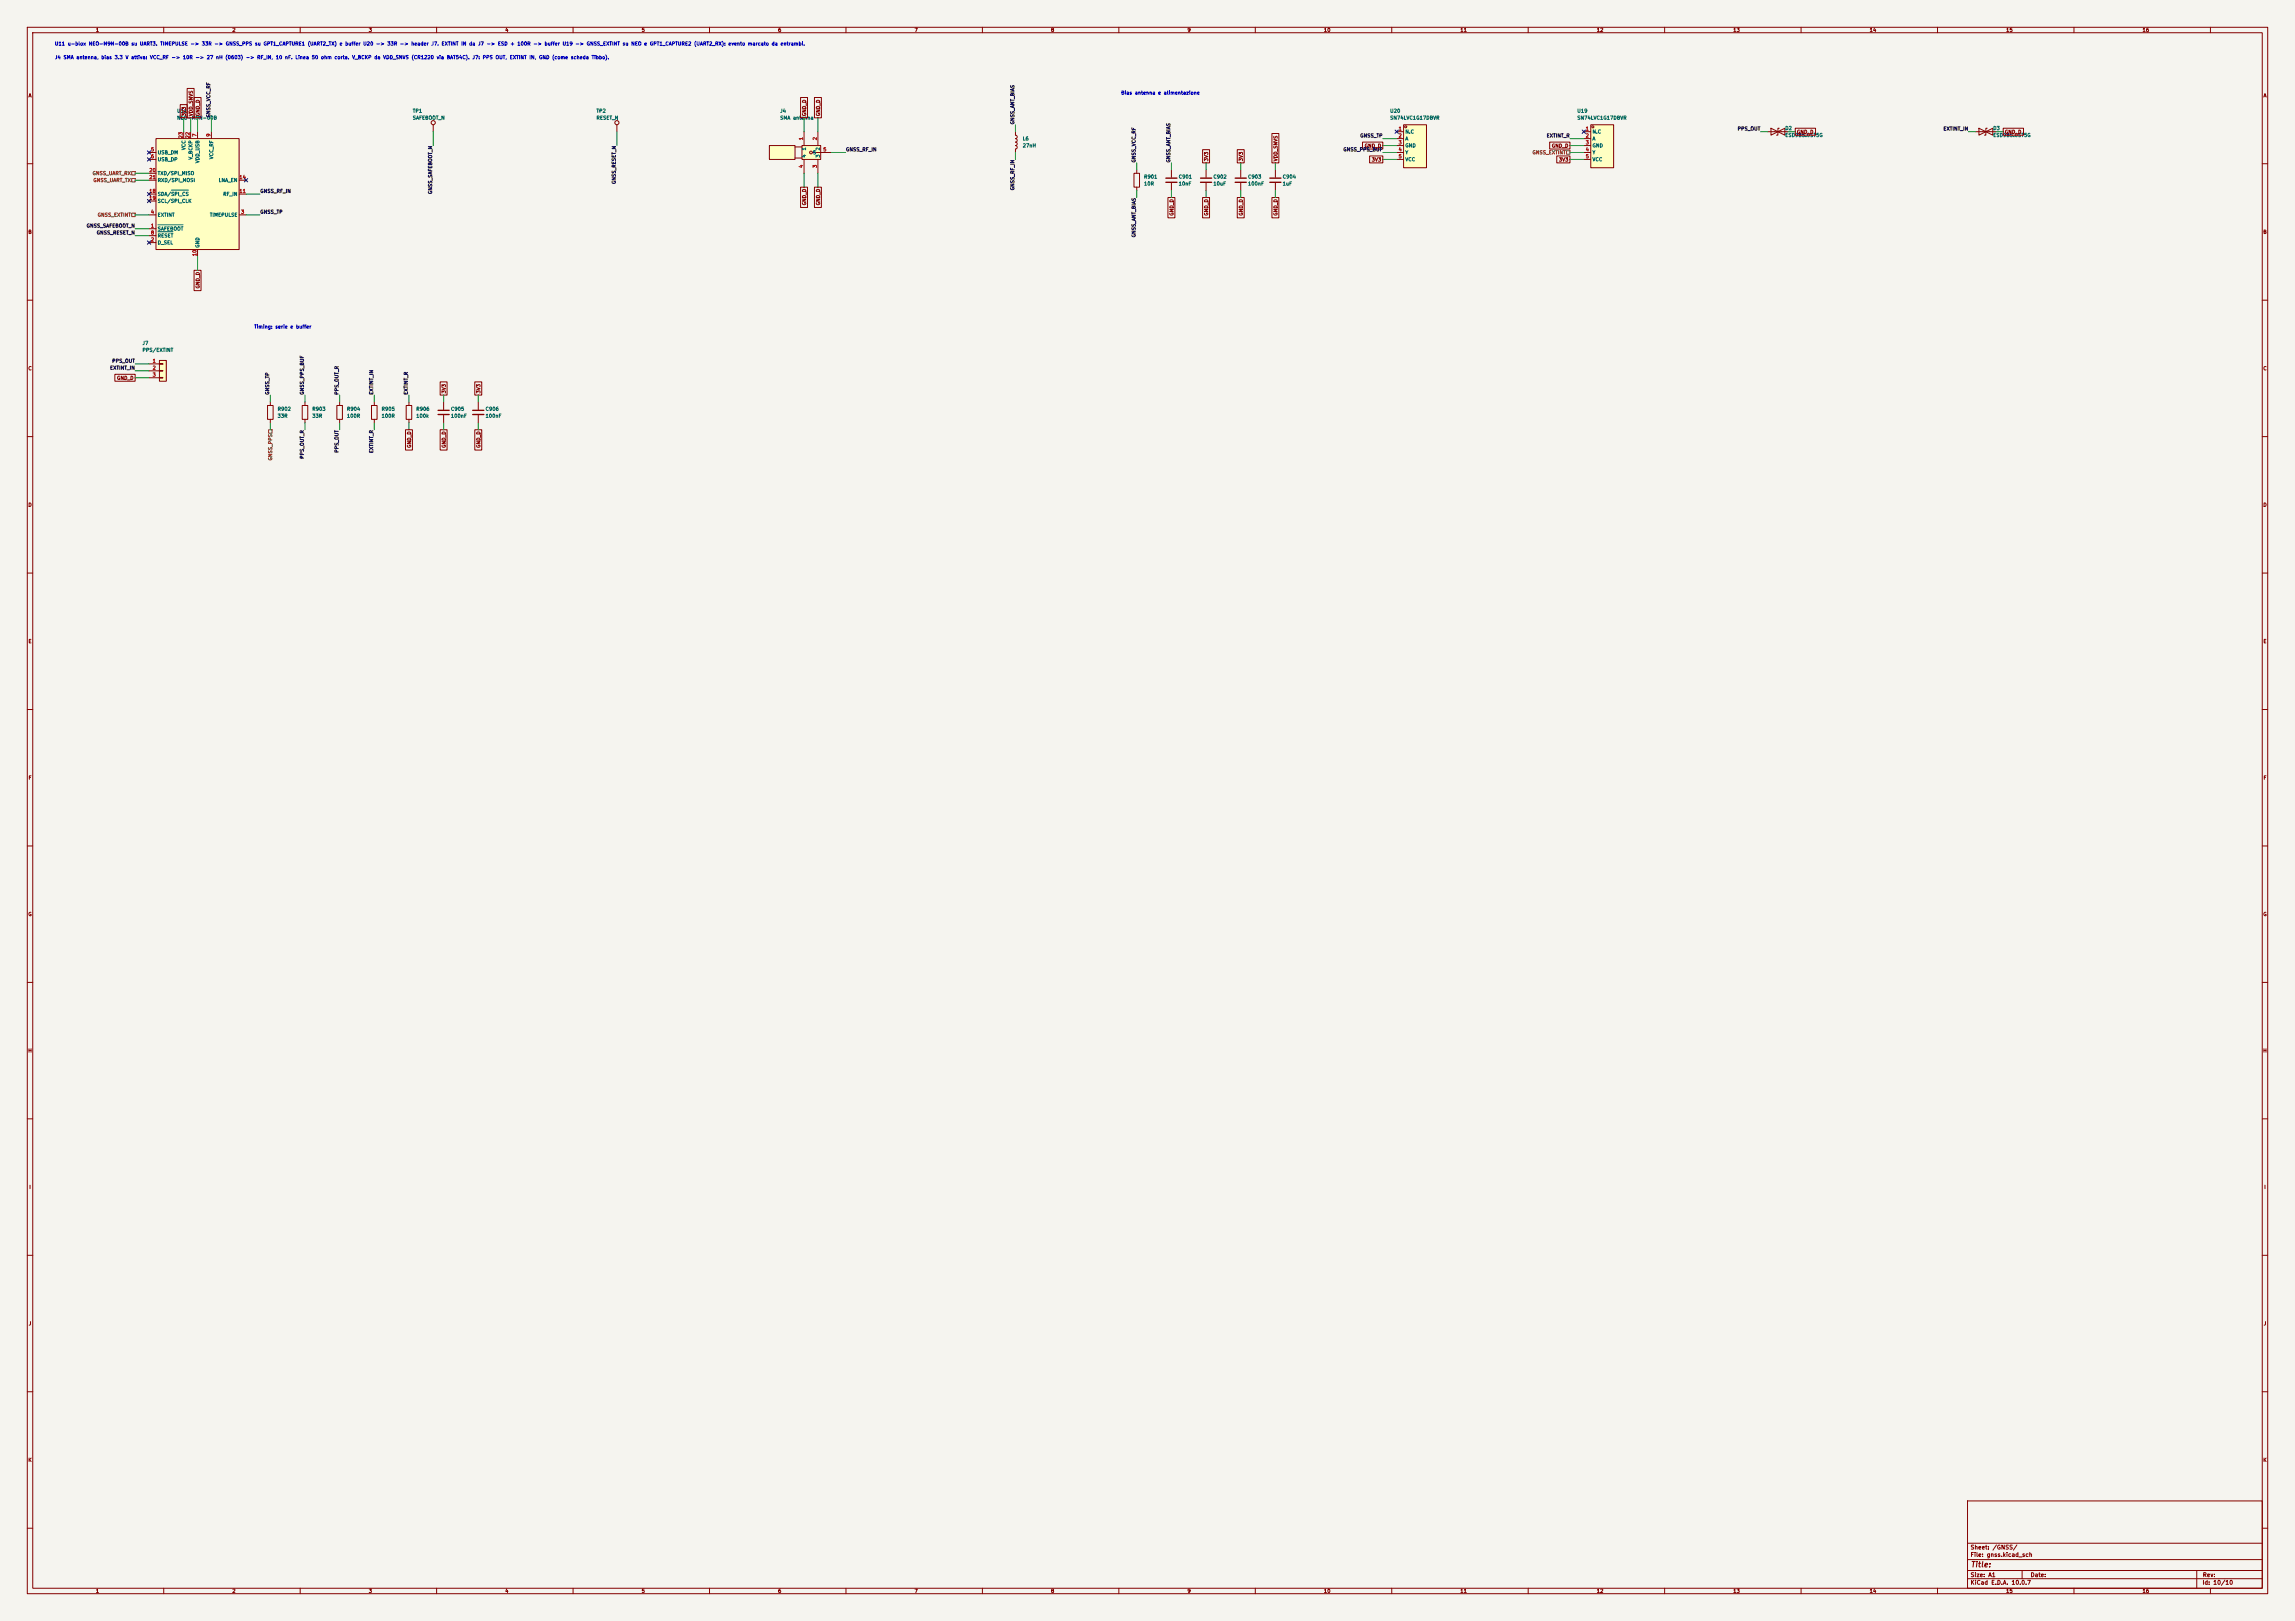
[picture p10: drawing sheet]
<svg xmlns="http://www.w3.org/2000/svg" width="841mm" height="594mm" viewBox="0 0 841 594" stroke-linecap="round" stroke-linejoin="round" font-family="sans-serif">
<defs><g id="words">
<text font-size="2" fill="#840000" x="722" y="574.8">Title:</text>
<g font-size="1.5" fill="#840000">
<text x="721.9" y="568.1">Sheet: /GNSS/</text>
<text x="721.9" y="570.8">File: gnss.kicad_sch</text>
<text x="721.9" y="581">KiCad E.D.A. 10.0.7</text>
<text x="721.9" y="578.2">Size: A1</text>
<text x="743.9" y="578.2">Date:</text>
<text x="806.9" y="581">Id: 10/10</text>
<text x="807" y="578.2">Rev:</text>
</g>
<g font-size="1.3" fill="#840000">
<text x="35" y="12">1</text>
<text x="85" y="12">2</text>
<text x="135" y="12">3</text>
<text x="185" y="12">4</text>
<text x="235" y="12">5</text>
<text x="285" y="12">6</text>
<text x="335" y="12">7</text>
<text x="385" y="12">8</text>
<text x="435" y="12">9</text>
<text x="485" y="12">10</text>
<text x="535" y="12">11</text>
<text x="585" y="12">12</text>
<text x="635" y="12">13</text>
<text x="685" y="12">14</text>
<text x="735" y="12">15</text>
<text x="785" y="12">16</text>
<text x="10.3" y="36">A</text>
<text x="829.3" y="36">A</text>
<text x="68.4" y="42.7" transform="rotate(-90 68.4 42.7)">3V3</text>
<text x="70.9" y="42.7" transform="rotate(-90 70.9 42.7)">VDD_SNVS</text>
<text x="73.4" y="42.7" transform="rotate(-90 73.4 42.7)">GND_D</text>
<text x="295.7" y="42.7" transform="rotate(-90 295.7 42.7)">GND_D</text>
<text x="300.8" y="42.7" transform="rotate(-90 300.8 42.7)">GND_D</text>
<text x="658.3" y="49.3">GND_D</text>
<text x="734.5" y="49.3">GND_D</text>
<text x="443" y="59.2" transform="rotate(-90 443 59.2)">3V3</text>
<text x="455.7" y="59.2" transform="rotate(-90 455.7 59.2)">3V3</text>
<text x="468.4" y="59.2" transform="rotate(-90 468.4 59.2)">VDD_SNVS</text>
<text x="499.9" y="54.4">GND_D</text>
<text x="502.5" y="59.5">3V3</text>
<text x="568.5" y="54.4">GND_D</text>
<text x="571.1" y="59.5">3V3</text>
<text x="295.7" y="75.4" transform="rotate(-90 295.7 75.4)">GND_D</text>
<text x="300.8" y="75.4" transform="rotate(-90 300.8 75.4)">GND_D</text>
<text x="430.3" y="79.2" transform="rotate(-90 430.3 79.2)">GND_D</text>
<text x="443" y="79.2" transform="rotate(-90 443 79.2)">GND_D</text>
<text x="455.7" y="79.2" transform="rotate(-90 455.7 79.2)">GND_D</text>
<text x="468.4" y="79.2" transform="rotate(-90 468.4 79.2)">GND_D</text>
<text x="10.2" y="86">B</text>
<text x="829.2" y="86">B</text>
<text x="73.4" y="105.9" transform="rotate(-90 73.4 105.9)">GND_D</text>
<text x="10.2" y="136">C</text>
<text x="829.2" y="136">C</text>
<text x="42.7" y="139.5">GND_D</text>
<text x="163.6" y="144.3" transform="rotate(-90 163.6 144.3)">3V3</text>
<text x="176.3" y="144.3" transform="rotate(-90 176.3 144.3)">3V3</text>
<text x="150.9" y="164.3" transform="rotate(-90 150.9 164.3)">GND_D</text>
<text x="163.6" y="164.3" transform="rotate(-90 163.6 164.3)">GND_D</text>
<text x="176.3" y="164.3" transform="rotate(-90 176.3 164.3)">GND_D</text>
<text x="10.2" y="186">D</text>
<text x="829.2" y="186">D</text>
<text x="10.3" y="236">E</text>
<text x="829.3" y="236">E</text>
<text x="10.3" y="286">F</text>
<text x="829.3" y="286">F</text>
<text x="10.2" y="336">G</text>
<text x="829.2" y="336">G</text>
<text x="10.2" y="386">H</text>
<text x="829.2" y="386">H</text>
<text x="10.6" y="436">I</text>
<text x="829.6" y="436">I</text>
<text x="10.4" y="486">J</text>
<text x="829.4" y="486">J</text>
<text x="10.2" y="536">K</text>
<text x="829.2" y="536">K</text>
<text x="35" y="584">1</text>
<text x="85" y="584">2</text>
<text x="135" y="584">3</text>
<text x="185" y="584">4</text>
<text x="235" y="584">5</text>
<text x="285" y="584">6</text>
<text x="335" y="584">7</text>
<text x="385" y="584">8</text>
<text x="435" y="584">9</text>
<text x="485" y="584">10</text>
<text x="535" y="584">11</text>
<text x="585" y="584">12</text>
<text x="635" y="584">13</text>
<text x="685" y="584">14</text>
<text x="735" y="584">15</text>
<text x="785" y="584">16</text>
</g>
<g font-size="1.3" fill="#0000c2">
<text x="20" y="17">U11 u-blox NEO-M9N-00B su UART3. TIMEPULSE -&gt; 33R -&gt; GNSS_PPS su GPT1_CAPTURE1 (UART2_TX) e buffer U20 -&gt; 33R -&gt; header J7. EXTINT IN da J7 -&gt; ESD + 100R -&gt; buffer U19 -&gt; GNSS_EXTINT su NEO e GPT1_CAPTURE2 (UART2_RX): evento marcato da entrambi.</text>
<text x="20" y="22">J4 SMA antenna, bias 3.3 V attiva: VCC_RF -&gt; 10R -&gt; 27 nH (0603) -&gt; RF_IN, 10 nF. Linea 50 ohm corta. V_BCKP da VDD_SNVS (CR1220 via BAT54C). J7: PPS OUT, EXTINT IN, GND (come scheda Tibbo).</text>
<text x="410.7" y="35">Bias antenna e alimentazione</text>
<text x="93" y="120.7">Timing: serie e buffer</text>
</g>
<g font-size="1.3" fill="#006464">
<text x="64.8" y="41.6">U11</text>
<text x="151.1" y="41.6">TP1</text>
<text x="218.4" y="41.6">TP2</text>
<text x="285.7" y="41.6">J4</text>
<text x="509.3" y="41.6">U20</text>
<text x="577.8" y="41.6">U19</text>
<text x="64.8" y="44.1">NEO-M9N-00B</text>
<text x="151.1" y="44.1">SAFEBOOT_N</text>
<text x="218.4" y="44.1">RESET_N</text>
<text x="285.7" y="44.1">SMA antenna</text>
<text x="509.3" y="44.1">SN74LVC1G17DBVR</text>
<text x="577.8" y="44.1">SN74LVC1G17DBVR</text>
<text x="654" y="48">D2</text>
<text x="730.2" y="48">D3</text>
<text x="374.6" y="51.8">L6</text>
<text x="514.8" y="49.2">N.C</text>
<text x="514.8" y="51.8">A</text>
<text x="583.4" y="49.2">N.C</text>
<text x="583.4" y="51.8">A</text>
<text x="654" y="50.5">ESD9B5.0ST5G</text>
<text x="730.2" y="50.5">ESD9B5.0ST5G</text>
<text x="57.6" y="56.8">USB_DM</text>
<text x="57.6" y="59.4">USB_DP</text>
<text x="68.3" y="55.2" transform="rotate(-90 68.3 55.2)">VCC</text>
<text x="70.8" y="58.7" transform="rotate(-90 70.8 58.7)">V_BCKP</text>
<text x="73.4" y="59.9" transform="rotate(-90 73.4 59.9)">VDD_USB</text>
<text x="78.4" y="58.5" transform="rotate(-90 78.4 58.5)">VCC_RF</text>
<text x="295.6" y="57.9" transform="rotate(-90 295.6 57.9)">4</text>
<text x="295.6" y="55.3" transform="rotate(-90 295.6 55.3)">1</text>
<text x="297.8" y="56.8">5</text>
<text x="300.7" y="57.9" transform="rotate(-90 300.7 57.9)">3</text>
<text x="300.7" y="55.3" transform="rotate(-90 300.7 55.3)">2</text>
<text x="374.6" y="54.3">27nH</text>
<text x="514.8" y="54.3">GND</text>
<text x="514.8" y="56.8">Y</text>
<text x="514.8" y="59.4">VCC</text>
<text x="583.4" y="54.3">GND</text>
<text x="583.4" y="56.8">Y</text>
<text x="583.4" y="59.4">VCC</text>
<text x="57.6" y="64.5">TXD/SPI_MISO</text>
<text x="419.1" y="65.7">R901</text>
<text x="431.8" y="65.7">C901</text>
<text x="444.5" y="65.7">C902</text>
<text x="457.2" y="65.7">C903</text>
<text x="469.9" y="65.7">C904</text>
<text x="57.6" y="67">RXD/SPI_MOSI</text>
<text x="80" y="67">LNA_EN</text>
<text x="419.1" y="68.3">10R</text>
<text x="431.8" y="68.3">10nF</text>
<text x="444.5" y="68.3">10uF</text>
<text x="457.2" y="68.3">100nF</text>
<text x="469.9" y="68.3">1uF</text>
<text x="57.6" y="72.1">SDA/SPI_CS</text>
<text x="57.6" y="74.6">SCL/SPI_CLK</text>
<text x="81.6" y="72.1">RF_IN</text>
<text x="57.6" y="79.7">EXTINT</text>
<text x="76.7" y="79.7">TIMEPULSE</text>
<text x="57.6" y="84.8">SAFEBOOT</text>
<text x="57.6" y="89.9">D_SEL</text>
<text x="57.6" y="87.3">RESET</text>
<text x="73.4" y="91" transform="rotate(-90 73.4 91)">GND</text>
<text x="52.1" y="126.7">J7</text>
<text x="52.1" y="129.2">PPS/EXTINT</text>
<text x="101.6" y="150.8">R902</text>
<text x="101.6" y="153.4">33R</text>
<text x="114.3" y="150.8">R903</text>
<text x="114.3" y="153.4">33R</text>
<text x="127" y="150.8">R904</text>
<text x="127" y="153.4">100R</text>
<text x="139.7" y="150.8">R905</text>
<text x="139.7" y="153.4">100R</text>
<text x="152.4" y="150.8">R906</text>
<text x="152.4" y="153.4">100k</text>
<text x="165.1" y="150.8">C905</text>
<text x="165.1" y="153.4">100nF</text>
<text x="177.8" y="150.8">C906</text>
<text x="177.8" y="153.4">100nF</text>
</g>
<g font-size="1.3" fill="#0f0f0f">
<text x="77.3" y="43.2" transform="rotate(-90 77.3 43.2)">GNSS_VCC_RF</text>
<text x="372" y="45.7" transform="rotate(-90 372 45.7)">GNSS_ANT_BIAS</text>
<text x="498.3" y="50.7">GNSS_TP</text>
<text x="566.6" y="50.7">EXTINT_R</text>
<text x="636.6" y="48.1">PPS_OUT</text>
<text x="712" y="48.1">EXTINT_IN</text>
<text x="309.9" y="55.8">GNSS_RF_IN</text>
<text x="416.4" y="59.7" transform="rotate(-90 416.4 59.7)">GNSS_VCC_RF</text>
<text x="429.1" y="59.7" transform="rotate(-90 429.1 59.7)">GNSS_ANT_BIAS</text>
<text x="492.1" y="55.8">GNSS_PPS_BUF</text>
<text x="95.2" y="71">GNSS_RF_IN</text>
<text x="158.6" y="71.3" transform="rotate(-90 158.6 71.3)">GNSS_SAFEBOOT_N</text>
<text x="225.9" y="67.6" transform="rotate(-90 225.9 67.6)">GNSS_RESET_N</text>
<text x="372" y="69.9" transform="rotate(-90 372 69.9)">GNSS_RF_IN</text>
<text x="31.6" y="83.7">GNSS_SAFEBOOT_N</text>
<text x="95.2" y="78.6">GNSS_TP</text>
<text x="35.3" y="86.2">GNSS_RESET_N</text>
<text x="416.4" y="87.1" transform="rotate(-90 416.4 87.1)">GNSS_ANT_BIAS</text>
<text x="40.2" y="135.8">EXTINT_IN</text>
<text x="41" y="133.2">PPS_OUT</text>
<text x="98.9" y="144.8" transform="rotate(-90 98.9 144.8)">GNSS_TP</text>
<text x="111.6" y="144.8" transform="rotate(-90 111.6 144.8)">GNSS_PPS_BUF</text>
<text x="124.3" y="144.8" transform="rotate(-90 124.3 144.8)">PPS_OUT_R</text>
<text x="137" y="144.8" transform="rotate(-90 137 144.8)">EXTINT_IN</text>
<text x="149.7" y="144.8" transform="rotate(-90 149.7 144.8)">EXTINT_R</text>
<text x="124.3" y="166.1" transform="rotate(-90 124.3 166.1)">PPS_OUT</text>
<text x="137" y="166.2" transform="rotate(-90 137 166.2)">EXTINT_R</text>
<text x="111.6" y="168.3" transform="rotate(-90 111.6 168.3)">PPS_OUT_R</text>
</g>
<g font-size="1.3" fill="#a90000">
<text x="67.2" y="50.9" transform="rotate(-90 67.2 50.9)">23</text>
<text x="69.7" y="50.9" transform="rotate(-90 69.7 50.9)">22</text>
<text x="72.3" y="50.3" transform="rotate(-90 72.3 50.3)">7</text>
<text x="77.3" y="50.3" transform="rotate(-90 77.3 50.3)">9</text>
<text x="294.5" y="51.5" transform="rotate(-90 294.5 51.5)">1</text>
<text x="299.6" y="51.5" transform="rotate(-90 299.6 51.5)">2</text>
<text x="512.3" y="48.1">1</text>
<text x="512.3" y="50.7">2</text>
<text x="512.3" y="53.2">3</text>
<text x="580.9" y="48.1">1</text>
<text x="580.9" y="50.7">2</text>
<text x="580.9" y="53.2">3</text>
<text x="55.1" y="55.7">5</text>
<text x="55.1" y="58.3">6</text>
<text x="301.5" y="55.7">5</text>
<text x="512.3" y="55.7">4</text>
<text x="512.3" y="58.3">5</text>
<text x="580.9" y="55.7">4</text>
<text x="580.9" y="58.3">5</text>
<text x="54.5" y="63.4">20</text>
<text x="54.5" y="65.9">21</text>
<text x="87.6" y="65.9">14</text>
<text x="294.5" y="61.7" transform="rotate(-90 294.5 61.7)">4</text>
<text x="299.6" y="61.7" transform="rotate(-90 299.6 61.7)">3</text>
<text x="54.5" y="71">18</text>
<text x="87.6" y="71">11</text>
<text x="54.5" y="73.5">19</text>
<text x="55.1" y="83.7">1</text>
<text x="55.1" y="78.6">4</text>
<text x="88.2" y="78.6">3</text>
<text x="55.1" y="88.8">2</text>
<text x="55.1" y="86.2">8</text>
<text x="72.3" y="94" transform="rotate(-90 72.3 94)">10</text>
<text x="55.8" y="133.2">1</text>
<text x="55.8" y="135.8">2</text>
<text x="55.8" y="138.3">3</text>
</g>
<g font-size="1.3" fill="#725600">
<text x="561.4" y="56.8">GNSS_EXTINT</text>
<text x="33.8" y="64.5">GNSS_UART_RX</text>
<text x="34.1" y="67">GNSS_UART_TX</text>
<text x="35.6" y="79.7">GNSS_EXTINT</text>
<text x="100" y="168.9" transform="rotate(-90 100 168.9)">GNSS_PPS</text>
</g>
</g></defs>
<path d="M0 0h841v594h-841z" fill="#f5f4ef" stroke="#f5f4ef" stroke-width=".37"/>
<g fill="none" stroke="#840000" stroke-width=".37">
<path d="M10 10h821v574h-821zM12 12h817v570h-817zM60 10v2M110 10v2M160 10v2M210 10v2M260 10v2M310 10v2M360 10v2M410 10v2M460 10v2M510 10v2"/>
<path d="M560 10v2M610 10v2M660 10v2M710 10v2M760 10v2M810 10v2M10 60h2M723.9 48.3h7.6M725.2 47v2.5l5-2.5v2.5zM728.2 47h-.5v2.5h-.5M829 60h2M10 110h2"/>
<path d="M829 110h2M10 160h2M136.1 148.6h2.1v5.1h-2.1zM137.2 147.3v1.3M137.2 153.7v1.2M829 160h2M10 210h2M829 210h2M10 260h2M829 260h2M10 310h2M829 310h2"/>
<path d="M10 360h2M829 360h2M10 410h2M829 410h2M10 460h2M829 460h2M10 510h2M829 510h2M10 560h2M721 550h108v32h-108zM829 560h2M721 578.5h108"/>
<path d="M721 575.5h108M721 571.5h108M721 565.5h108M741 575.5v3M805 575.5v6.5M60 582v2M110 582v2M160 582v2M210 582v2M260 582v2M310 582v2M360 582v2"/>
<path d="M410 582v2M460 582v2M510 582v2M560 582v2M610 582v2M660 582v2M710 582v2M760 582v2M810 582v2"/>
</g>
<g fill="#ffffc2">
<path d="M281.9 53.3h9.4v5.1h-9.4z"/>
<path d="M293.9 53.3h6.8v5.1h-6.8z"/>
</g>
<g fill="none" stroke="#840000" stroke-width=".37">
<path d="M281.9 53.3h9.4v5.1h-9.4zM291.3 53.8h2.6M291.3 57.9h2.6M293.9 53.3h6.8v5.1h-6.8zM294.6 48.3v5M294.6 58.4v5.1M297.7 55.9h7.1M299.7 48.3v5M299.7 58.4v5.1M429.3 62.2v2.8M429.3 67.1v2.7M123.4 148.6h2.1v5.1h-2.1z"/>
<path d="M124.5 147.3v1.3M124.5 153.7v1.2M148.8 148.6h2.1v5.1h-2.1zM149.9 147.3v1.3M149.9 153.7v1.2"/>
<circle cx="297.2" cy="55.9" r=".51"/>
</g>
<path d="M427.2 65.3h4.1M427.2 66.8h4.1" fill="none" stroke="#840000" stroke-width=".51"/>
<path d="M57.1 50.8h30.5v40.6h-30.5z" fill="#ffffc2"/>
<g fill="none" stroke="#840000" stroke-width=".37">
<path d="M54.6 55.9h2.5M54.6 58.4h2.5M57.1 50.8h30.5v40.6h-30.5zM67.3 48.3v2.5M69.8 48.3v2.5M72.4 48.3v2.5M77.5 48.3v2.5M54.6 78.7h2.5M54.6 71.1h2.5M54.6 66h2.5M54.6 73.7h2.5M54.6 63.5h2.5"/>
<path d="M87.6 78.7h2.6M87.6 71.1h2.6M87.6 66h2.6M415.5 63.5h2.1v5.1h-2.1zM416.6 62.2v1.3M416.6 68.6v1.2M442 62.2v2.8M442 67.1v2.7M54.6 83.8h2.5M54.6 88.9h2.5M54.6 86.4h2.5M72.4 91.4v2.6"/>
<path d="M98 148.6h2.1v5.1h-2.1zM99.1 147.3v1.3M99.1 153.7v1.2M110.7 148.6h2.1v5.1h-2.1zM111.8 147.3v1.3M111.8 153.7v1.2M162.6 147.3v2.8M162.6 152.1v2.8"/>
</g>
<path d="M62.8 69.7h6.3M57.9 82.4h9.2M57.9 84.9h5.5" fill="none" stroke="#006464" stroke-width=".37"/>
<path d="M439.9 65.3h4.1M439.9 66.8h4.1M160.5 150.4h4.1M160.5 151.9h4.1" fill="none" stroke="#840000" stroke-width=".51"/>
<path d="M514.3 45.7h8.4v15.8h-8.4z" fill="#ffffc2"/>
<g fill="none" stroke="#840000" stroke-width=".37">
<path d="M226.1 45.7v2.6M511.8 48.3h2.5M511.8 50.8h2.5M511.8 53.3h2.5M511.8 55.9h2.5M511.8 58.4h2.5M514.3 45.7h8.4v15.8h-8.4z"/>
<circle cx="226.1" cy="45" r=".76"/>
<circle cx="515.1" cy="46.5" r=".38"/>
</g>
<path d="M58.4 132.1h2.6v7.6h-2.6z" fill="#ffffc2"/>
<g fill="none" stroke="#840000" stroke-width=".37">
<path d="M372.1 48.3v1.2l.5 .2 .2 .5-.2 .4-.5 .2 .5 .2 .2 .4-.2 .5-.5 .2 .5 .2 .2 .4-.2 .5-.5 .1 .5 .2 .2 .5-.2 .4-.5 .2v1.3M647.7 48.3h7.6M649 47v2.5l5-2.5v2.5zM652 47h-.5v2.5h-.5M454.7 62.2v2.8M454.7 67.1v2.7M467.4 62.2v2.8M467.4 67.1v2.7M54.6 133.3h3.8M54.6 135.9h3.8M54.6 138.4h3.8M58.4 132.1h2.6v7.6h-2.6z"/>
<path d="M58.4 133.2h1.3v.3h-1.3zM58.4 135.8h1.3v.2h-1.3zM58.4 138.3h1.3v.3h-1.3zM175.3 147.3v2.8M175.3 152.1v2.8"/>
</g>
<path d="M452.6 65.3h4.1M452.6 66.8h4.1M465.3 65.3h4.1M465.3 66.8h4.1M173.2 150.4h4.1M173.2 151.9h4.1" fill="none" stroke="#840000" stroke-width=".51"/>
<path d="M582.9 45.7h8.4v15.8h-8.4z" fill="#ffffc2"/>
<g fill="none" stroke="#840000" stroke-width=".37">
<path d="M66 38.3h2.6v4.9h-2.6zM68.6 32.4h2.5v10.8h-2.5zM71.1 35.7h2.6v7.5h-2.6zM293.4 35.7h2.5v7.5h-2.5zM298.4 35.7h2.6v7.5h-2.6zM158.7 45.7v2.6M440.7 54.8h2.5v4.9h-2.5zM453.4 54.8h2.5v4.9h-2.5zM466.1 48.9h2.5v10.8h-2.5zM499.3 52.1h7.4v2.5h-7.4zM501.9 57.1h4.8v2.6h-4.8zM567.9 52.1h7.4v2.5h-7.4z"/>
<path d="M570.5 57.1h4.8v2.6h-4.8zM580.4 48.3h2.5M580.4 50.8h2.5M580.4 53.3h2.5M580.4 55.9h2.5M580.4 58.4h2.5M582.9 45.7h8.4v15.8h-8.4zM657.9 47h7.4v2.5h-7.4zM734.1 47h7.4v2.5h-7.4zM293.4 68.6h2.5v7.4h-2.5zM298.4 68.6h2.6v7.4h-2.6zM428 72.4h2.5v7.4h-2.5z"/>
<path d="M440.7 72.4h2.5v7.4h-2.5zM453.4 72.4h2.5v7.4h-2.5zM466.1 72.4h2.5v7.4h-2.5zM71.1 99.1h2.6v7.4h-2.6zM42.1 137.2h7.4v2.5h-7.4zM161.3 139.9h2.5v4.9h-2.5zM174 139.9h2.5v4.9h-2.5zM148.6 157.5h2.5v7.4h-2.5zM161.3 157.5h2.5v7.4h-2.5zM174 157.5h2.5v7.4h-2.5z"/>
<circle cx="158.8" cy="45" r=".76"/>
<circle cx="583.7" cy="46.5" r=".38"/>
</g>
<path d="M574 55.2h1.3v1.3h-1.3zM48.3 62.9h1.2v1.2h-1.2zM48.3 78.1h1.2v1.3h-1.2zM48.3 65.4h1.2v1.3h-1.2zM98.4 157.5h1.3v1.2h-1.3z" fill="none" stroke="#725600" stroke-width=".37"/>
<g fill="none" stroke="#009600" stroke-width=".37">
<path d="M67.3 43.2v5.1M69.8 43.2v5.1M72.4 43.2v5.1M77.5 43.2v5.1M158.7 48.3v5M226.1 48.3v5M294.6 43.2v5.1M299.7 43.2v5.1M304.8 55.9h5.1M372.1 45.7v2.6M372.1 55.9v2.5M416.6 59.7v2.5"/>
<path d="M429.3 59.7v2.5M442 59.7v2.5M454.7 59.7v2.5M467.4 59.7v2.5M506.7 53.3h5.1M506.7 55.9h5.1M506.7 58.4h5.1M506.7 50.8h5.1M575.3 53.3h5.1M575.3 55.9h5.1M575.3 58.4h5.1M575.3 50.8h5.1"/>
<path d="M645.2 48.3h2.5M655.3 48.3h2.6M721.4 48.3h2.5M731.5 48.3h2.6M49.5 63.5h5.1M49.5 66h5.1M49.5 78.7h5.1M90.2 78.7h5M90.2 71.1h5M294.6 63.5v5.1M299.7 63.5v5.1M416.6 69.8v2.6"/>
<path d="M429.3 69.8v2.6M442 69.8v2.6M454.7 69.8v2.6M467.4 69.8v2.6M49.5 83.8h5.1M49.5 86.4h5.1M72.4 94v5.1M49.5 138.4h5.1M49.5 135.9h5.1M49.5 133.3h5.1M99.1 144.8v2.5M99.1 154.9v2.6"/>
<path d="M111.8 144.8v2.5M111.8 154.9v2.6M124.5 144.8v2.5M124.5 154.9v2.6M137.2 144.8v2.5M137.2 154.9v2.6M149.9 144.8v2.5M149.9 154.9v2.6M162.6 144.8v2.5M162.6 154.9v2.6M175.3 144.8v2.5M175.3 154.9v2.6"/>
</g>
<g fill="none" stroke="#000084" stroke-width=".37">
<path d="M54 57.8l1.2 1.2M54 55.3l1.2 1.2M55.2 57.8l-1.2 1.2M55.2 55.3l-1.2 1.2M511.2 47.6l1.2 1.3M512.4 47.6l-1.2 1.3M579.8 47.6l1.2 1.3M581 47.6l-1.2 1.3M54 70.5l1.2 1.2M54 73l1.2 1.3M55.2 70.5l-1.2 1.2M55.2 73l-1.2 1.3"/>
<path d="M89.6 65.4l1.2 1.2M90.8 65.4l-1.2 1.2M54 88.3l1.2 1.2M55.2 88.3l-1.2 1.2"/>
</g>
<use href="#words"/>
</svg>
